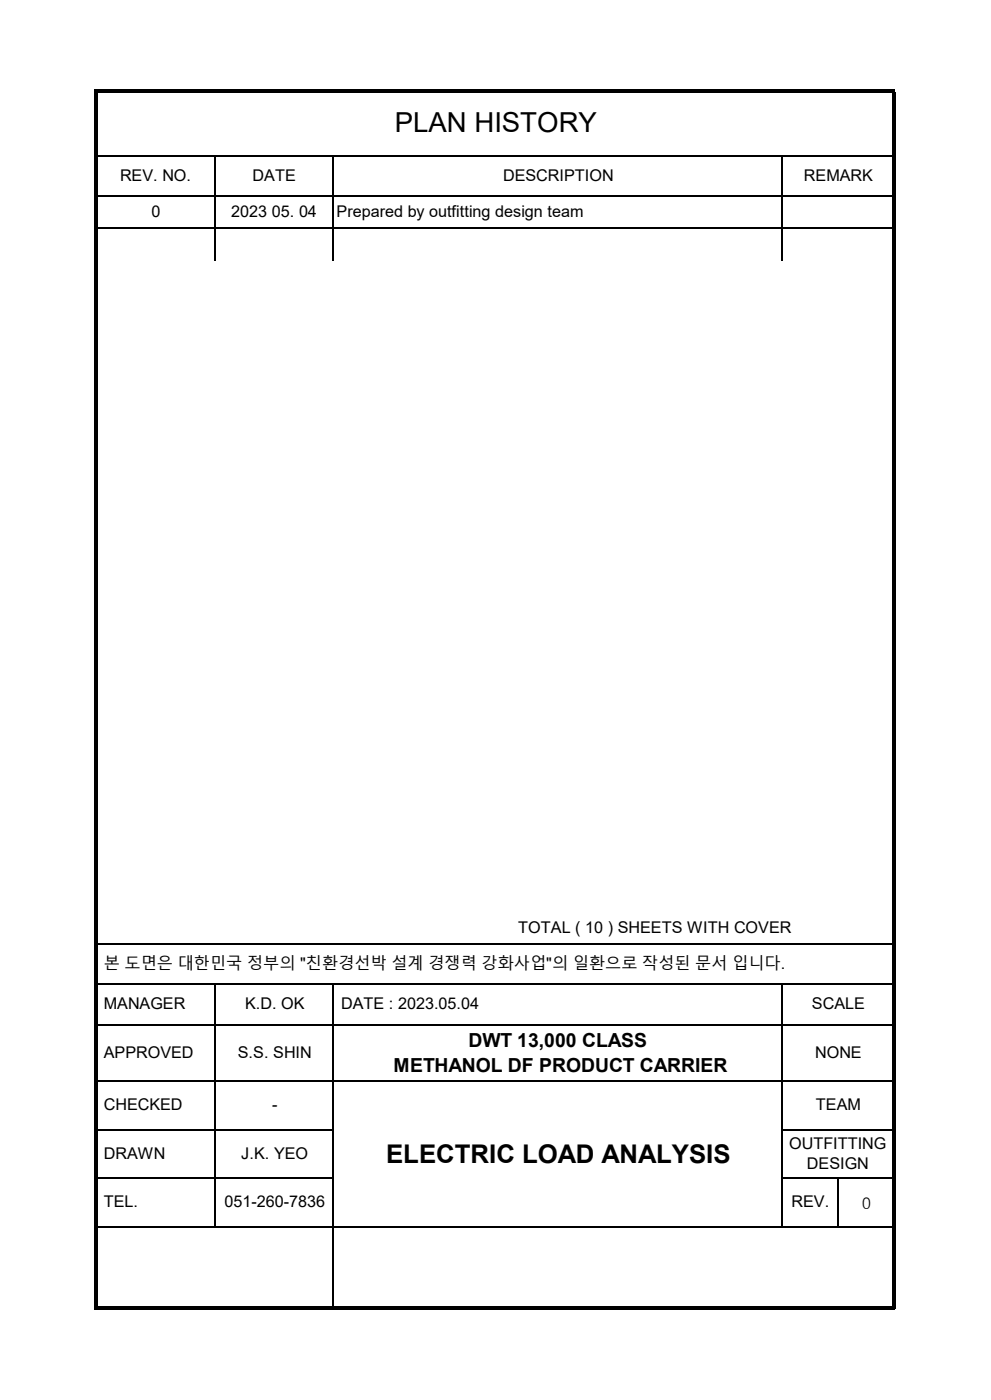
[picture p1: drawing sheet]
<svg xmlns="http://www.w3.org/2000/svg" width="210mm" height="297mm" viewBox="0 0 210 297" stroke-linecap="round" stroke-linejoin="round" font-family="sans-serif">
<defs><g id="words">
<text font-size="5.8" x="83.6" y="28">PLAN HISTORY</text>
<text font-size="5.5" x="81.8" y="246.4">ELECTRIC LOAD ANALYSIS</text>
<g font-size="4.1">
<text x="99.2" y="221.9">DWT 13,000 CLASS</text>
<text x="83.3" y="227.1">METHANOL DF PRODUCT CARRIER</text>
</g>
<g font-size="3.4">
<text x="25.4" y="38.3">REV. NO.</text>
<text x="53.5" y="38.3">DATE</text>
<text x="106.6" y="38.3">DESCRIPTION</text>
<text x="170.3" y="38.3">REMARK</text>
<text x="32.1" y="46">0</text>
<text x="49" y="46">2023 05. 04</text>
<text x="71.3" y="46">Prepared by outfitting design team</text>
<text x="109.8" y="197.6">TOTAL ( 10 ) SHEETS WITH COVER</text>
<text x="22" y="205.4">본 도면은 대한민국 정부의 &quot;친환경선박 설계 경쟁력 강화사업&quot;의 일환으로 작성된 문서 입니다.</text>
<text x="22" y="213.9">MANAGER</text>
<text x="51.9" y="213.9">K.D. OK</text>
<text x="72.3" y="213.9">DATE : 2023.05.04</text>
<text x="172" y="213.9">SCALE</text>
<text x="22" y="224.2">APPROVED</text>
<text x="50.4" y="224.2">S.S. SHIN</text>
<text x="172.7" y="224.2">NONE</text>
<text x="22" y="235.3">CHECKED</text>
<text x="57.6" y="235.3">-</text>
<text x="172.8" y="235.3">TEAM</text>
<text x="22" y="245.6">DRAWN</text>
<text x="51.1" y="245.6">J.K. YEO</text>
<text x="167.2" y="243.5">OUTFITTING</text>
<text x="170.9" y="247.7">DESIGN</text>
<text x="22" y="255.9">TEL.</text>
<text x="47.5" y="255.9">051-260-7836</text>
<text x="167.7" y="255.9">REV.</text>
<text x="182.5" y="256.1">0</text>
</g>
</g></defs>
<g fill="none" stroke="#000" stroke-width=".34">
<path d="M20.7 33h168.3M45.5 33.2v22.2M70.6 33.2v22.2M165.6 33.2v22.2M20.7 41.5h168.3M20.7 48.4h168.3M20.7 200.1h168.3M20.7 208.6h168.3M20.7 217.1h168.3M45.5 208.8v51.3M70.6 208.8v68M165.6 208.8v51.3"/>
<path d="M20.7 239.4h50.1M20.7 229.2h168.3M165.8 239.4h23.2M20.7 249.7h50.1M20.7 260h168.3M165.8 249.7h23.2M177.4 249.9v10.2"/>
</g>
<g fill="#000">
<path d="M20.7 18.9h168.9v.7h-168.9z" fill-rule="evenodd"/>
<path d="M20 18.9h.7v258.6h-.7z" fill-rule="evenodd"/>
<path d="M20.7 276.8h168.9v.7h-168.9z" fill-rule="evenodd"/>
<path d="M189 19.6h.6v257.9h-.6z" fill-rule="evenodd"/>
</g>
<use href="#words"/>
</svg>
